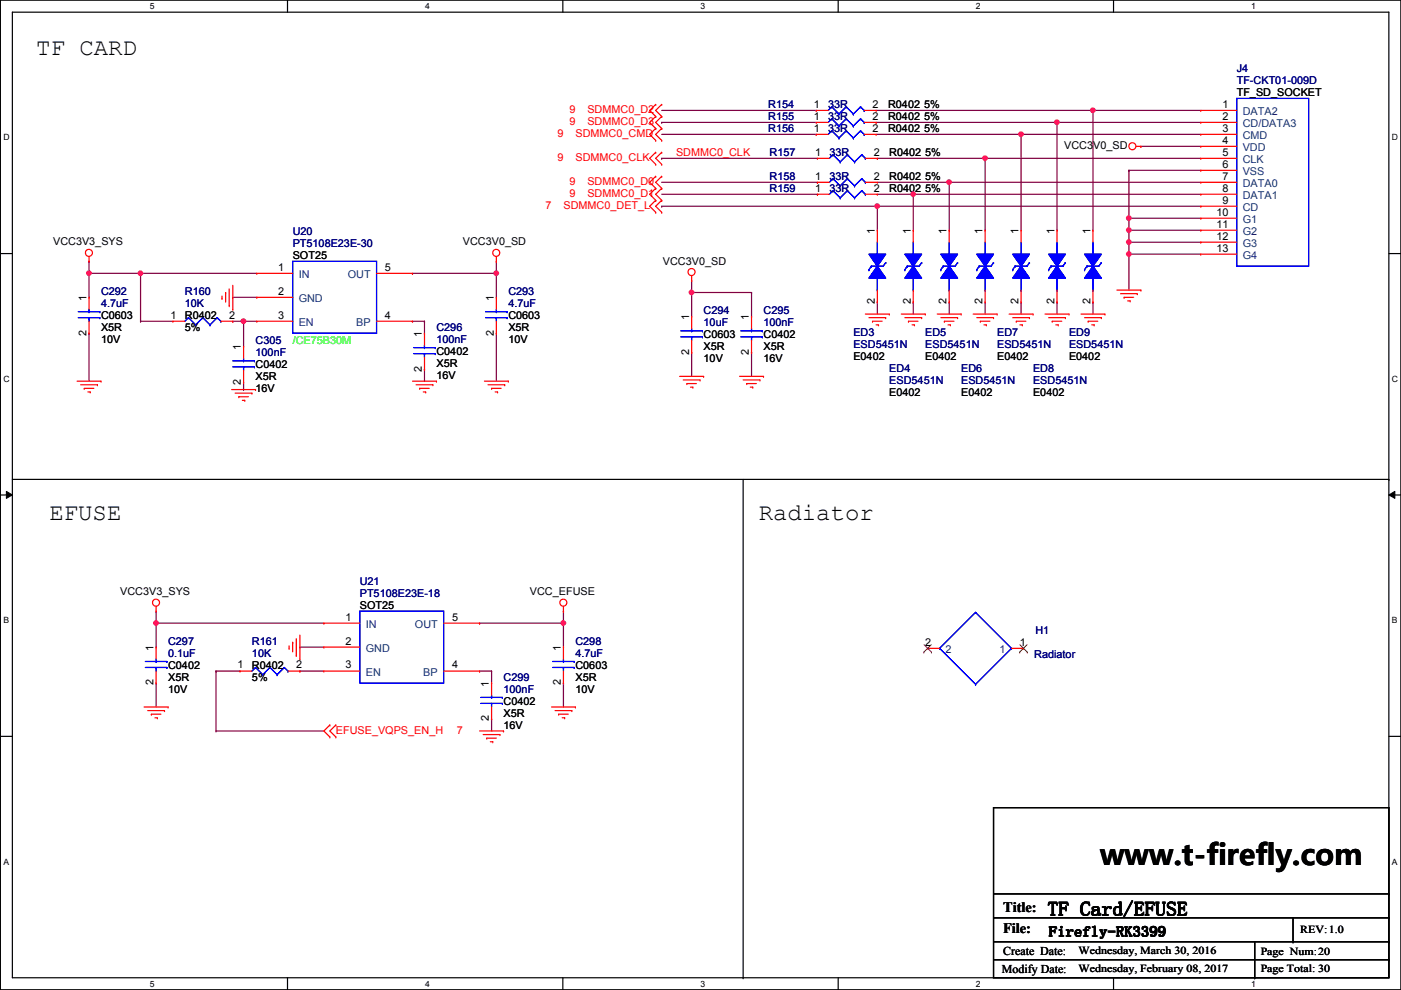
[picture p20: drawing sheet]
<svg xmlns="http://www.w3.org/2000/svg" width="297mm" height="210mm" viewBox="0 0 297 210" stroke-linecap="round" stroke-linejoin="round" font-family="sans-serif">
<defs><g id="words">
<text font-size="6.1" x="233.3" y="183.3">www.t-firefly.com</text>
<g font-size="5.1">
<text x="7.7" y="11.7">TF CARD</text>
<text x="10.5" y="110.3">EFUSE</text>
<text x="160.9" y="110.3">Radiator</text>
</g>
<text font-size="4.1" x="222.2" y="194.1">TF Card/EFUSE</text>
<g font-size="3">
<text x="212.7" y="193.3">Title:</text>
<text x="212.7" y="197.9">File:</text>
<text x="222.4" y="198.5">Firefly-RK3399</text>
</g>
<g font-size="2.5">
<text x="212.7" y="202.5">Create Date:</text>
<text x="212.4" y="206.3">Modify Date:</text>
</g>
<g font-size="2.3" fill="#000080">
<text x="262.2" y="15.3">J4</text>
<text x="262.2" y="17.9">TF-CKT01-009D</text>
<text x="162.9" y="22.9">R154</text>
<text x="175.6" y="22.9">33R</text>
<text x="162.9" y="28">R156</text>
<text x="162.9" y="25.5">R155</text>
<text x="175.6" y="28">33R</text>
<text x="175.6" y="25.5">33R</text>
<text x="163.1" y="33.1">R157</text>
<text x="175.8" y="33.1">33R</text>
<text x="163.1" y="38.2">R158</text>
<text x="163.1" y="40.7">R159</text>
<text x="175.8" y="38.2">33R</text>
<text x="175.8" y="40.7">33R</text>
<text x="62.1" y="49.9">U20</text>
<text x="62.1" y="52.4">PT5108E23E-30</text>
<text x="21.4" y="62.6">C292</text>
<text x="21.4" y="65.1">4.7uF</text>
<text x="39.2" y="62.6">R160</text>
<text x="39.2" y="65.1">10K</text>
<text x="107.8" y="62.6">C293</text>
<text x="107.8" y="65.1">4.7uF</text>
<text x="92.5" y="70.2">C296</text>
<text x="149.2" y="66.6">C294</text>
<text x="149.2" y="69.2">10uF</text>
<text x="161.9" y="66.6">C295</text>
<text x="161.9" y="69.2">100nF</text>
<text x="180.9" y="71.2">ED3</text>
<text x="196.2" y="71.2">ED5</text>
<text x="211.4" y="71.2">ED7</text>
<text x="226.6" y="71.2">ED9</text>
<text x="54.2" y="73">C305</text>
<text x="54.2" y="75.5">100nF</text>
<text x="92.5" y="72.7">100nF</text>
<text x="180.9" y="73.7">ESD5451N</text>
<text x="196.2" y="73.7">ESD5451N</text>
<text x="211.4" y="73.7">ESD5451N</text>
<text x="226.6" y="73.7">ESD5451N</text>
<text x="188.5" y="78.8">ED4</text>
<text x="188.5" y="81.4">ESD5451N</text>
<text x="203.8" y="78.8">ED6</text>
<text x="203.8" y="81.4">ESD5451N</text>
<text x="219" y="78.8">ED8</text>
<text x="219" y="81.4">ESD5451N</text>
<text x="76.3" y="124">U21</text>
<text x="76.3" y="126.6">PT5108E23E-18</text>
<text x="35.6" y="136.7">C297</text>
<text x="53.4" y="136.7">R161</text>
<text x="122" y="136.7">C298</text>
<text x="219.5" y="134.5">H1</text>
<text x="35.6" y="139.3">0.1uF</text>
<text x="53.4" y="139.3">10K</text>
<text x="122" y="139.3">4.7uF</text>
<text x="219.3" y="139.5">Radiator</text>
<text x="106.8" y="144.4">C299</text>
<text x="106.8" y="146.9">100nF</text>
</g>
<g font-size="2.3" fill="#f00">
<text x="120.7" y="24">9</text>
<text x="124.5" y="24">SDMMC0_D2</text>
<text x="118.2" y="29">9</text>
<text x="120.7" y="26.5">9</text>
<text x="122" y="29">SDMMC0_CMD</text>
<text x="124.5" y="26.5">SDMMC0_D3</text>
<text x="118.2" y="34.1">9</text>
<text x="122" y="34.1">SDMMC0_CLK</text>
<text x="143.3" y="33.1">SDMMC0_CLK</text>
<text x="120.7" y="39.2">9</text>
<text x="120.7" y="41.7">9</text>
<text x="124.5" y="39.2">SDMMC0_D0</text>
<text x="124.5" y="41.7">SDMMC0_D1</text>
<text x="115.7" y="44.3">7</text>
<text x="119.5" y="44.3">SDMMC0_DET_L</text>
<text x="71.2" y="155.5">EFUSE_VQPS_EN_H</text>
<text x="96.9" y="155.5">7</text>
</g>
<g font-size="2.3">
<text x="172.5" y="22.9">1</text>
<text x="185" y="22.9">2</text>
<text x="188.3" y="22.9">R0402 5%</text>
<text x="259.2" y="22.9">1</text>
<text x="262.2" y="20.4">TF_SD_SOCKET</text>
<text x="172.5" y="27.9">1</text>
<text x="172.5" y="25.4">1</text>
<text x="185" y="27.9">2</text>
<text x="185" y="25.4">2</text>
<text x="188.3" y="28">R0402 5%</text>
<text x="188.3" y="25.5">R0402 5%</text>
<text x="259.2" y="25.4">2</text>
<text x="259.2" y="27.9">3</text>
<text x="172.8" y="33">1</text>
<text x="185.2" y="33">2</text>
<text x="188.5" y="33.1">R0402 5%</text>
<text x="225.6" y="31.6">VCC3V0_SD</text>
<text x="259.2" y="30.5">4</text>
<text x="259.2" y="33">5</text>
<text x="259.2" y="35.6">6</text>
<text x="172.8" y="38.1">1</text>
<text x="172.8" y="40.6">1</text>
<text x="185.2" y="38.1">2</text>
<text x="185.2" y="40.6">2</text>
<text x="188.5" y="38.2">R0402 5%</text>
<text x="188.5" y="40.7">R0402 5%</text>
<text x="259.2" y="38.1">7</text>
<text x="259.2" y="40.6">8</text>
<text x="257.9" y="45.7">10</text>
<text x="259.2" y="43.2">9</text>
<text x="11.3" y="51.9">VCC3V3_SYS</text>
<text x="98.1" y="51.9">VCC3V0_SD</text>
<text x="185.5" y="49.6" transform="rotate(-90 185.5 49.6)">1</text>
<text x="193.1" y="49.6" transform="rotate(-90 193.1 49.6)">1</text>
<text x="200.7" y="49.6" transform="rotate(-90 200.7 49.6)">1</text>
<text x="208.3" y="49.6" transform="rotate(-90 208.3 49.6)">1</text>
<text x="215.9" y="49.6" transform="rotate(-90 215.9 49.6)">1</text>
<text x="223.6" y="49.6" transform="rotate(-90 223.6 49.6)">1</text>
<text x="231.2" y="49.6" transform="rotate(-90 231.2 49.6)">1</text>
<text x="257.9" y="48.3">11</text>
<text x="257.9" y="50.8">12</text>
<text x="257.9" y="53.3">13</text>
<text x="59" y="57.4">1</text>
<text x="62.1" y="54.9">SOT25</text>
<text x="81.6" y="57.4">5</text>
<text x="140.5" y="56.2">VCC3V0_SD</text>
<text x="18.3" y="63.8" transform="rotate(-90 18.3 63.8)">1</text>
<text x="59" y="62.5">2</text>
<text x="104.7" y="63.8" transform="rotate(-90 104.7 63.8)">1</text>
<text x="185.5" y="64.6" transform="rotate(-90 185.5 64.6)">2</text>
<text x="193.1" y="64.6" transform="rotate(-90 193.1 64.6)">2</text>
<text x="200.7" y="64.6" transform="rotate(-90 200.7 64.6)">2</text>
<text x="208.3" y="64.6" transform="rotate(-90 208.3 64.6)">2</text>
<text x="215.9" y="64.6" transform="rotate(-90 215.9 64.6)">2</text>
<text x="223.6" y="64.6" transform="rotate(-90 223.6 64.6)">2</text>
<text x="231.2" y="64.6" transform="rotate(-90 231.2 64.6)">2</text>
<text x="18.3" y="71.2" transform="rotate(-90 18.3 71.2)">2</text>
<text x="21.4" y="67.6">C0603</text>
<text x="21.4" y="70.2">X5R</text>
<text x="36.1" y="67.6">1</text>
<text x="39.2" y="67.6">R0402</text>
<text x="39.2" y="70.2">5%</text>
<text x="48.6" y="67.6">2</text>
<text x="59" y="67.6">3</text>
<text x="81.6" y="67.6">4</text>
<text x="89.4" y="71.4" transform="rotate(-90 89.4 71.4)">1</text>
<text x="104.7" y="71.2" transform="rotate(-90 104.7 71.2)">2</text>
<text x="107.8" y="67.6">C0603</text>
<text x="107.8" y="70.2">X5R</text>
<text x="146.1" y="67.9" transform="rotate(-90 146.1 67.9)">1</text>
<text x="149.2" y="71.7">C0603</text>
<text x="158.8" y="67.9" transform="rotate(-90 158.8 67.9)">1</text>
<text x="161.9" y="71.7">C0402</text>
<text x="21.4" y="72.7">10V</text>
<text x="51.1" y="74.2" transform="rotate(-90 51.1 74.2)">1</text>
<text x="92.5" y="75.3">C0402</text>
<text x="92.5" y="77.8">X5R</text>
<text x="107.8" y="72.7">10V</text>
<text x="146.1" y="75.2" transform="rotate(-90 146.1 75.2)">2</text>
<text x="149.2" y="74.3">X5R</text>
<text x="149.2" y="76.8">10V</text>
<text x="158.8" y="75.2" transform="rotate(-90 158.8 75.2)">2</text>
<text x="161.9" y="74.3">X5R</text>
<text x="161.9" y="76.8">16V</text>
<text x="180.9" y="76.3">E0402</text>
<text x="196.2" y="76.3">E0402</text>
<text x="211.4" y="76.3">E0402</text>
<text x="226.6" y="76.3">E0402</text>
<text x="51.1" y="81.6" transform="rotate(-90 51.1 81.6)">2</text>
<text x="54.2" y="78.1">C0402</text>
<text x="54.2" y="80.6">X5R</text>
<text x="54.2" y="83.1">16V</text>
<text x="89.4" y="78.8" transform="rotate(-90 89.4 78.8)">2</text>
<text x="92.5" y="80.3">16V</text>
<text x="188.5" y="83.9">E0402</text>
<text x="203.8" y="83.9">E0402</text>
<text x="219" y="83.9">E0402</text>
<text x="25.5" y="126.1">VCC3V3_SYS</text>
<text x="73.2" y="131.6">1</text>
<text x="76.3" y="129.1">SOT25</text>
<text x="95.8" y="131.6">5</text>
<text x="112.3" y="126.1">VCC_EFUSE</text>
<text x="32.6" y="138" transform="rotate(-90 32.6 138)">1</text>
<text x="73.2" y="136.7">2</text>
<text x="118.9" y="138" transform="rotate(-90 118.9 138)">1</text>
<text x="196.2" y="136.9">2</text>
<text x="216.2" y="136.9">1</text>
<text x="35.6" y="141.8">C0402</text>
<text x="50.4" y="141.7">1</text>
<text x="53.4" y="141.8">R0402</text>
<text x="62.8" y="141.7">2</text>
<text x="73.2" y="141.7">3</text>
<text x="95.8" y="141.7">4</text>
<text x="122" y="141.8">C0603</text>
<text x="32.6" y="145.3" transform="rotate(-90 32.6 145.3)">2</text>
<text x="35.6" y="144.4">X5R</text>
<text x="35.6" y="146.9">10V</text>
<text x="53.4" y="144.4">5%</text>
<text x="103.7" y="145.6" transform="rotate(-90 103.7 145.6)">1</text>
<text x="106.8" y="149.4">C0402</text>
<text x="118.9" y="145.3" transform="rotate(-90 118.9 145.3)">2</text>
<text x="122" y="144.4">X5R</text>
<text x="122" y="146.9">10V</text>
<text x="103.7" y="153" transform="rotate(-90 103.7 153)">2</text>
<text x="106.8" y="152">X5R</text>
<text x="106.8" y="154.5">16V</text>
<text x="275.7" y="197.9">REV:1.0</text>
<text x="228.7" y="202.2">Wednesday, March 30, 2016</text>
<text x="267.3" y="202.5">Page Num:20</text>
<text x="228.7" y="206">Wednesday, February 08, 2017</text>
<text x="267.3" y="206">Page Total: 30</text>
</g>
<g font-size="2.3" fill="#004080">
<text x="263.5" y="27">CD/DATA3</text>
<text x="263.5" y="29.5">CMD</text>
<text x="263.5" y="24.5">DATA2</text>
<text x="263.5" y="32.1">VDD</text>
<text x="263.5" y="34.6">CLK</text>
<text x="263.5" y="37.2">VSS</text>
<text x="263.5" y="39.7">DATA0</text>
<text x="263.5" y="42.2">DATA1</text>
<text x="263.5" y="44.8">CD</text>
<text x="263.5" y="47.3">G1</text>
<text x="263.5" y="49.9">G2</text>
<text x="263.5" y="52.4">G3</text>
<text x="63.3" y="59">IN</text>
<text x="73.7" y="59">OUT</text>
<text x="263.5" y="54.9">G4</text>
<text x="63.3" y="64.1">GND</text>
<text x="63.3" y="69.2">EN</text>
<text x="75.5" y="69.2">BP</text>
<text x="77.6" y="133.2">IN</text>
<text x="88" y="133.2">OUT</text>
<text x="77.6" y="138.3">GND</text>
<text x="77.6" y="143.3">EN</text>
<text x="89.7" y="143.3">BP</text>
<text x="200.5" y="138.5">2</text>
<text x="211.9" y="138.5">1</text>
</g>
<text font-size="2.3" fill="#0f0" x="62.1" y="73">/CE75B30M</text>
<g font-size="1.8">
<text x="31.8" y="1.9">5</text>
<text x="90.1" y="1.9">4</text>
<text x="148.5" y="1.9">3</text>
<text x="206.9" y="1.9">2</text>
<text x="265.3" y="1.9">1</text>
<text x=".7" y="29.8">D</text>
<text x="295.1" y="29.8">D</text>
<text x=".7" y="80.9">C</text>
<text x="295.1" y="80.9">C</text>
<text x=".7" y="132.1">B</text>
<text x="295.1" y="132.1">B</text>
<text x=".7" y="183.3">A</text>
<text x="295.1" y="183.3">A</text>
<text x="31.8" y="209.2">5</text>
<text x="90.1" y="209.2">4</text>
<text x="148.5" y="209.2">3</text>
<text x="206.9" y="209.2">2</text>
<text x="265.3" y="209.2">1</text>
</g>
</g></defs>
<path d="M.1 0h296.9v209.8h-296.9zM2.6 2.6h291.9v204.7h-291.9z" fill="none" stroke="#000" stroke-width=".25"/>
<g fill="#fff">
<path d="M31.8 .3h1v2h-1z"/>
<path d="M31.8 207.6h1v1.9h-1z"/>
</g>
<path d="M61 0v2.6M61 207.3v2.5" fill="none" stroke="#000" stroke-width=".25"/>
<g fill="#fff">
<path d="M90.1 .3h1v2h-1z"/>
<path d="M90.1 207.6h1v1.9h-1z"/>
</g>
<path d="M119.3 0v2.6M119.3 207.3v2.5" fill="none" stroke="#000" stroke-width=".25"/>
<g fill="#fff">
<path d="M148.5 .3h1v2h-1z"/>
<path d="M148.5 207.6h1v1.9h-1z"/>
</g>
<path d="M177.7 0v2.6M177.7 207.3v2.5" fill="none" stroke="#000" stroke-width=".25"/>
<g fill="#fff">
<path d="M206.9 .3h1v2h-1z"/>
<path d="M206.9 207.6h1v1.9h-1z"/>
</g>
<path d="M236.1 0v2.6M236.1 207.3v2.5" fill="none" stroke="#000" stroke-width=".25"/>
<g fill="#fff">
<path d="M265.3 .3h.9v2h-.9z"/>
<path d="M265.3 207.6h.9v1.9h-.9z"/>
<path d="M.7 28.2h1.3v1.9h-1.3z"/>
<path d="M295.1 28.2h1.3v1.9h-1.3z"/>
<path d="M.7 79.3h1.3v2h-1.3z"/>
<path d="M295.1 79.3h1.3v2h-1.3z"/>
</g>
<path d="M.1 53.8h2.5M294.5 53.8h2.5" fill="none" stroke="#000" stroke-width=".25"/>
<g fill="#fff">
<path d="M.7 130.5h1.2v2h-1.2z"/>
<path d="M295.1 130.5h1.2v2h-1.2z"/>
</g>
<path d="M.1 104.9h2.5M294.5 104.9h2.5" fill="none" stroke="#000" stroke-width=".25"/>
<path d="M1.4 104.2l1.2 .7-1.2 .8zM294.5 104.9l1.2-.7v1.5z" fill="#000"/>
<path d="M1.4 104.2l1.2 .7-1.2 .8zM294.5 104.9l1.2-.7v1.5z" fill="none" stroke="#000" stroke-width=".21"/>
<g fill="#fff">
<path d="M.7 181.7h1.2v2h-1.2z"/>
<path d="M295.1 181.7h1.2v2h-1.2z"/>
</g>
<path d="M2.6 101.6h291.9M157.6 101.6v105.7M294.5 101.6h.1M.1 156.1h2.5M294.5 156.1h2.5M157.6 207.3h.1" fill="none" stroke="#000" stroke-width=".25"/>
<path d="M216.5 28.5h.1M216.5 28.5v20.3M216.5 28.5h38.1" fill="none" stroke="#800040" stroke-width=".25"/>
<circle cx="216.5" cy="28.5" r=".49" fill="#f0f"/>
<circle cx="216.5" cy="28.5" r=".49" fill="none" stroke="#f0f" stroke-width=".25"/>
<path d="M146.6 59.5h.1M146.6 59.5v7.6M146.6 62h.1M146.6 74.7h.1M146.6 74.7v5.1M159.3 74.7h.1M159.3 74.7v5.1" fill="none" stroke="#800040" stroke-width=".25"/>
<circle cx="146.6" cy="62" r=".49" fill="#f0f"/>
<circle cx="146.6" cy="62" r=".49" fill="none" stroke="#f0f" stroke-width=".25"/>
<path d="M239.3 53.9h.1M239.3 53.9v7.6M239.3 53.9h15.3M146.6 62h.1M146.6 62h12.7M159.3 62h.1M159.3 62v5.1" fill="none" stroke="#800040" stroke-width=".25"/>
<circle cx="239.3" cy="53.9" r=".49" fill="#f0f"/>
<circle cx="239.3" cy="53.9" r=".49" fill="none" stroke="#f0f" stroke-width=".25"/>
<path d="M239.3 48.8h.1M239.3 51.4h.1M239.3 48.8h15.3M239.3 51.4v2.5M239.3 51.4h15.3" fill="none" stroke="#800040" stroke-width=".25"/>
<circle cx="239.3" cy="51.3" r=".49" fill="#f0f"/>
<circle cx="239.3" cy="51.3" r=".49" fill="none" stroke="#f0f" stroke-width=".25"/>
<path d="M201.2 38.7h.1M201.2 38.7h53.4M231.7 23.4h.1M231.7 23.4h22.9M186 43.7h.1M186 43.7h68.6M239.3 46.3h.1M239.3 46.3h15.3" fill="none" stroke="#800040" stroke-width=".25"/>
<circle cx="201.2" cy="38.6" r=".49" fill="#f0f"/>
<circle cx="201.2" cy="38.6" r=".49" fill="none" stroke="#f0f" stroke-width=".25"/>
<path d="M239.3 36.1h.1M239.3 36.1h15.3M239.3 46.3h.1M239.3 46.3v2.5" fill="none" stroke="#800040" stroke-width=".25"/>
<circle cx="239.3" cy="48.8" r=".49" fill="#f0f"/>
<circle cx="239.3" cy="48.8" r=".49" fill="none" stroke="#f0f" stroke-width=".25"/>
<circle cx="239.3" cy="46.2" r=".49" fill="#f0f"/>
<circle cx="239.3" cy="46.2" r=".49" fill="none" stroke="#f0f" stroke-width=".25"/>
<path d="M193.6 41.2h.1M193.6 41.2h61" fill="none" stroke="#800040" stroke-width=".25"/>
<circle cx="193.6" cy="41.2" r=".49" fill="#f0f"/>
<circle cx="193.6" cy="41.2" r=".49" fill="none" stroke="#f0f" stroke-width=".25"/>
<path d="M224.1 26h.1M224.1 26h30.5M241.9 31h.1M241.9 31h12.7" fill="none" stroke="#800040" stroke-width=".25"/>
<circle cx="224.1" cy="25.9" r=".49" fill="#f0f"/>
<circle cx="224.1" cy="25.9" r=".49" fill="none" stroke="#f0f" stroke-width=".25"/>
<path d="M208.9 33.6h.1M208.9 33.6h45.7M239.3 36.1h.1M239.3 36.1v10.2M239.3 48.8h.1M239.3 48.8v2.6" fill="none" stroke="#800040" stroke-width=".25"/>
<circle cx="208.8" cy="33.5" r=".49" fill="#f0f"/>
<circle cx="208.8" cy="33.5" r=".49" fill="none" stroke="#f0f" stroke-width=".25"/>
<g fill="none" stroke="#800040" stroke-width=".25">
<path d="M186 33.6h.1M186 33.6h22.9M201.2 38.7h.1M201.2 38.7v10.1M208.9 33.6h.1M208.9 33.6v15.2M224.1 26h.1M224.1 26v22.8M231.7 23.4h.1M231.7 23.4v25.4M140.3 43.7h.1M140.3 43.7h45.7"/>
<path d="M186 43.7h.1M186 43.7v5.1M186 64.1h.1M186 64.1v2.5M193.6 64.1h.1M193.6 64.1v2.5M201.2 64.1h.1M201.2 64.1v2.5M208.9 64.1h.1M208.9 64.1v2.5M216.5 64.1h.1M216.5 64.1v2.5"/>
<path d="M224.1 64.1h.1M224.1 64.1v2.5M231.7 64.1h.1M231.7 64.1v2.5"/>
</g>
<circle cx="186" cy="43.7" r=".49" fill="#f0f"/>
<circle cx="186" cy="43.7" r=".49" fill="none" stroke="#f0f" stroke-width=".25"/>
<g fill="none" stroke="#800040" stroke-width=".25">
<path d="M140.3 33.6h.1M140.3 33.6h33M193.6 41.2h.1M193.6 41.2v7.6M33.1 132.1h.1M33.1 132.1v5.1M33.1 132.1h35.6M45.8 155h.1M45.8 142.3h.1M45.8 155h22.9M45.8 142.3h5.1M45.8 142.3v12.7"/>
<path d="M63.6 142.3h.1M63.6 142.3h5.1"/>
</g>
<circle cx="33.1" cy="132.1" r=".49" fill="#f0f"/>
<circle cx="33.1" cy="132.1" r=".49" fill="none" stroke="#f0f" stroke-width=".25"/>
<g fill="none" stroke="#800040" stroke-width=".25">
<path d="M63.6 137.2h.1M63.6 137.2h5.1M119.5 132.1h.1M119.5 129.6h.1M119.5 129.6v7.6M33.1 144.8h.1M33.1 144.8v5.1M101.7 142.3h.1M101.7 142.3h2.5M104.2 152.4h.1M104.2 152.4v2.6M119.5 144.8h.1"/>
<path d="M119.5 144.8v5.1"/>
</g>
<circle cx="119.4" cy="132.1" r=".49" fill="#f0f"/>
<circle cx="119.4" cy="132.1" r=".49" fill="none" stroke="#f0f" stroke-width=".25"/>
<path d="M18.9 58h.1M18.9 58v5M29.8 68.1h.1M29.8 68.1h6.9M51.6 68.1h.1M51.6 68.1h2.8M33.1 129.6h.1M33.1 129.6v2.5M101.7 132.1h.1M101.7 132.1h17.8M104.2 142.3h.1M104.2 142.3v2.5" fill="none" stroke="#800040" stroke-width=".25"/>
<circle cx="18.9" cy="57.9" r=".49" fill="#f0f"/>
<circle cx="18.9" cy="57.9" r=".49" fill="none" stroke="#f0f" stroke-width=".25"/>
<path d="M29.8 58h.1M29.8 58h24.6" fill="none" stroke="#800040" stroke-width=".25"/>
<circle cx="29.8" cy="57.9" r=".49" fill="#f0f"/>
<circle cx="29.8" cy="57.9" r=".49" fill="none" stroke="#f0f" stroke-width=".25"/>
<path d="M105.2 58h.1M105.2 58v5M49.4 63h.1M49.4 63h5M105.2 70.7h.1M105.2 70.7v10.1" fill="none" stroke="#800040" stroke-width=".25"/>
<circle cx="105.2" cy="57.9" r=".49" fill="#f0f"/>
<circle cx="105.2" cy="57.9" r=".49" fill="none" stroke="#f0f" stroke-width=".25"/>
<g fill="none" stroke="#800040" stroke-width=".25">
<path d="M140.3 26h.1M140.3 28.5h32.8M140.3 26h32.8M140.3 23.4h32.8M140.3 38.7h33M173.1 28.5h.1M173.1 23.4h.1M173.3 38.7h.1M185.8 23.4h45.9M231.7 23.4h.1M18.9 55.4h.1M18.9 55.4v2.6"/>
<path d="M87.5 58h.1M105.2 55.4h.1M105.2 55.4v2.6h-17.7M140.3 41.2h33M173.3 41.2h.1M18.9 70.7h.1M18.9 70.7v10.1M87.5 68.1h.1M87.5 68.1h2.5M90 68.1h.1M90 78.3h.1M90 68.1v2.6"/>
<path d="M90 78.3v2.5"/>
</g>
<circle cx="231.7" cy="23.4" r=".49" fill="#f0f"/>
<circle cx="231.7" cy="23.4" r=".49" fill="none" stroke="#f0f" stroke-width=".25"/>
<g fill="none" stroke="#800040" stroke-width=".25">
<path d="M185.8 26h.1M185.8 26h38.3M185.8 28.5h30.7M186 38.7h15.2M201.2 38.7h.1M216.5 28.5h.1M18.9 58h.1M18.9 58h10.9M29.8 58h.1M29.8 58v10.1M186 41.2h7.6M193.6 41.2h.1"/>
<path d="M51.6 68.1h.1M51.6 68.1v5.3"/>
</g>
<circle cx="51.6" cy="68.1" r=".49" fill="#f0f"/>
<circle cx="51.6" cy="68.1" r=".49" fill="none" stroke="#f0f" stroke-width=".25"/>
<path d="M49.4 68.1h.1M49.4 68.1h2.2M51.6 82.6h.1M51.6 81.1v1.5" fill="none" stroke="#800040" stroke-width=".25"/>
<g fill="none" stroke="#f00" stroke-width=".25">
<path d="M139 22.1h.1M139 24.7h.1M139 27.2h.1M139 29.8h.1M139 32.3h.1M139 34.8h.1M139 37.4h.1M139 39.9h.1M139 22.1l-1.3 1.3 1.3 1.3M139 24.7l-1.3 1.3 1.3 1.2M139 27.2l-1.3 1.3 1.3 1.3M139 32.3l-1.3 1.3 1.3 1.2"/>
<path d="M139 37.4l-1.3 1.3 1.3 1.2M139 39.9l-1.3 1.3 1.3 1.3M140.3 22.1h.1M140.3 24.7h.1M140.3 27.2h.1M140.3 29.8h.1M140.3 32.3h.1M140.3 34.8h.1M140.3 37.4h.1M140.3 39.9h.1M140.3 22.1l-1.3 1.3 1.3 1.3M140.3 24.7l-1.3 1.3 1.3 1.2"/>
<path d="M140.3 27.2l-1.3 1.3 1.3 1.3M140.3 32.3l-1.3 1.3 1.3 1.2M140.3 37.4l-1.3 1.3 1.3 1.2M140.3 39.9l-1.3 1.3 1.3 1.3M240.9 31h1M241.9 31h.1M18.9 55.4h.1M18.9 54.4v1M105.2 55.4h.1M105.2 54.4v1M139 42.5h.1M139 45h.1"/>
<path d="M139 42.5l-1.3 1.2 1.3 1.3M140.3 42.5h.1M140.3 45h.1M140.3 42.5l-1.3 1.2 1.3 1.3M146.6 59.5h.1M146.6 58.5v1M47.1 63.3h.1M47.1 62.8v.5M47.8 62h.1M47.8 62v2.1M48.6 64.8h.1M48.6 61.3v3.5"/>
<path d="M49.4 65.6h.1M49.4 60.5v5.1M144.1 79.8h5.1M149.2 79.8h.1M156.8 79.8h5.1M161.9 79.8h.1M183.5 66.6h5M184.2 67.4h3.6M185 68.1h.1M185 68.1h2M185.8 68.9h.5M186.3 68.9h.1"/>
<path d="M187.8 67.4h.1M188.5 66.6h.1M191.1 66.6h5.1M191.9 67.4h3.5M192.6 68.1h.1M192.6 68.1h2M193.4 68.9h.5M193.9 68.9h.1M195.4 67.4h.1M196.2 66.6h.1M198.7 66.6h5.1M199.5 67.4h3.5"/>
<path d="M200.2 68.1h.1M200.2 68.1h2.1M201 68.9h.5M201.5 68.9h.1M203 67.4h.1M203.8 66.6h.1M206.3 66.6h5.1M207.1 67.4h3.5M207.9 68.1h.1M207.9 68.1h2M208.6 68.9h.5M209.1 68.9h.1"/>
<path d="M210.6 67.4h.1M211.4 66.6h.1M213.9 66.6h5.1M214.7 67.4h3.6M215.5 68.1h.1M215.5 68.1h2M216.2 68.9h.5M216.7 68.9h.1M218.3 67.4h.1M219 66.6h.1M221.6 66.6h5M222.3 67.4h3.6"/>
<path d="M223.1 68.1h.1M223.1 68.1h2M223.9 68.9h.5M224.4 68.9h.1M225.9 67.4h.1M226.6 66.6h.1M229.2 66.6h5.1M230 67.4h3.5M230.7 68.1h.1M230.7 68.1h2M231.5 68.9h.5M232 68.9h.1"/>
<path d="M233.5 67.4h.1M234.3 66.6h.1M236.8 61.5h5.1M237.6 62.3h3.5M238.3 63h.1M238.3 63h2.1M239.1 63.8h.5M239.6 63.8h.1M241.1 62.3h.1M241.9 61.5h.1M16.3 80.8h5.1M17.1 81.6h3.6"/>
<path d="M17.9 82.3h.1M17.9 82.3h2M18.6 83.1h.5M19.1 83.1h.1M20.7 81.6h.1M21.4 80.8h.1M49.1 82.6h5.1M49.9 83.4h3.5M50.6 84.1h.1M50.6 84.1h2.1M51.4 84.9h.5M51.9 84.9h.1"/>
<path d="M53.4 83.4h.1M54.2 82.6h.1M87.5 80.8h5M88.2 81.6h3.6M89 82.3h.1M89 82.3h2M89.7 83.1h.6M90.3 83.1h.1M91.8 81.6h.1M92.5 80.8h.1M102.7 80.8h5.1M103.5 81.6h3.5"/>
<path d="M104.2 82.3h.1M104.2 82.3h2.1M105 83.1h.5M105.5 83.1h.1M107 81.6h.1M107.8 80.8h.1M144.9 80.6h3.5M145.6 81.3h.1M145.6 81.3h2.1M146.4 82.1h.5M146.9 82.1h.1M148.4 80.6h.1"/>
<path d="M157.6 80.6h3.5M158.3 81.3h.1M158.3 81.3h2.1M159.1 82.1h.5M159.6 82.1h.1M161.1 80.6h.1M33.1 129.6h.1M33.1 128.6v1M61.3 137.5h.1M61.3 136.9v.6M62.1 136.2h.1M62.1 136.2v2"/>
<path d="M62.8 139h.1M62.8 135.4v3.6M63.6 139.7h.1M63.6 134.7v5M119.5 129.6h.1M119.5 128.6v1M30.6 149.9h5M31.3 150.7h3.6M32.1 151.4h.1M32.1 151.4h2M32.8 152.2h.6M33.4 152.2h.1"/>
<path d="M34.9 150.7h.1M35.6 149.9h.1M69.9 153.7h.1M69.9 156.3h.1M69.9 153.7l-1.2 1.3 1.2 1.3M71.2 156.3h.1M71.2 153.7h.1M71.2 153.7l-1.3 1.3 1.3 1.3M101.7 155h5.1M102.4 155.7h3.6M103.2 156.5h.1M103.2 156.5h2"/>
<path d="M104 157.3h.5M104.5 157.3h.1M106 155.7h.1M106.8 155h.1M116.9 149.9h5.1M117.7 150.7h3.5M118.4 151.4h.1M118.4 151.4h2.1M119.2 152.2h.5M119.7 152.2h.1M121.2 150.7h.1M122 149.9h.1"/>
<circle cx="240.1" cy="31" r=".75"/>
<circle cx="18.8" cy="53.6" r=".75"/>
<circle cx="105.2" cy="53.6" r=".75"/>
<circle cx="146.6" cy="57.7" r=".75"/>
<circle cx="33.1" cy="127.8" r=".75"/>
<circle cx="119.4" cy="127.8" r=".75"/>
</g>
<g fill="none" stroke="#000" stroke-width=".25">
<path d="M210.6 171.2h83.9v36.1h-83.9zM210.6 189.5h83.9M210.6 194.6h83.9M210.6 199.7h83.9M266 199.7v7.6M274.1 199.7h.1M274.1 194.6v5.1M294.5 189.5h.1M294.5 194.6h.1M294.5 199.7h.1M210.6 203.5h83.9M266 207.3h.1"/>
<path d="M294.5 203.5h.1"/>
</g>
<path d="M200 56.4h.1M200 56.4h2.5M201.2 53.9h.1M201.2 51.4v2.5M201.2 59v2.5M201.2 61.5h.1" fill="none" stroke="#00f" stroke-width=".25"/>
<path d="M199.5 53.9h3.5l-1.8 2.5z" fill-rule="evenodd" fill="#00f"/>
<path d="M199.5 53.9h3.5l-1.8 2.5zM199.5 57.2h.1M200 56.4l-.5 .8M203 55.7h.1M203 55.7l-.5 .7" fill="none" stroke="#00f" stroke-width=".25"/>
<path d="M201.2 56.4l1.8 2.6h-3.5z" fill-rule="evenodd" fill="#00f"/>
<path d="M200 56.4h.1M200 56.4h2.5M201.2 56.4l1.8 2.6h-3.5zM201.2 53.9h.1M201.2 51.4v2.5M201.2 59v2.5M201.2 61.5h.1" fill="none" stroke="#00f" stroke-width=".25"/>
<path d="M199.5 53.9h3.5l-1.8 2.5z" fill-rule="evenodd" fill="#00f"/>
<path d="M199.5 53.9h3.5l-1.8 2.5zM199.5 57.2h.1M200 56.4l-.5 .8M203 55.7h.1M203 55.7l-.5 .7" fill="none" stroke="#00f" stroke-width=".25"/>
<path d="M201.2 56.4l1.8 2.6h-3.5z" fill-rule="evenodd" fill="#00f"/>
<path d="M201.2 56.4l1.8 2.6h-3.5zM222.8 56.4h.1M222.8 56.4h2.6M224.1 53.9h.1M224.1 51.4v2.5M224.1 59v2.5M224.1 61.5h.1" fill="none" stroke="#00f" stroke-width=".25"/>
<path d="M201.2 48.8h.1M201.2 48.8v2.6M201.2 64.1h.1M201.2 61.5v2.6" fill="none" stroke="#f00" stroke-width=".25"/>
<path d="M222.3 53.9h3.6l-1.8 2.5z" fill-rule="evenodd" fill="#00f"/>
<path d="M222.3 53.9h3.6l-1.8 2.5zM222.3 57.2h.1M222.8 56.4l-.5 .8M225.9 55.7h.1M225.9 55.7l-.5 .7" fill="none" stroke="#00f" stroke-width=".25"/>
<path d="M224.1 56.4l1.8 2.6h-3.6z" fill-rule="evenodd" fill="#00f"/>
<path d="M222.8 56.4h.1M222.8 56.4h2.6M224.1 56.4l1.8 2.6h-3.6zM224.1 53.9h.1M224.1 51.4v2.5M224.1 59v2.5M224.1 61.5h.1" fill="none" stroke="#00f" stroke-width=".25"/>
<path d="M222.3 53.9h3.6l-1.8 2.5z" fill-rule="evenodd" fill="#00f"/>
<path d="M222.3 53.9h3.6l-1.8 2.5zM222.3 57.2h.1M222.8 56.4l-.5 .8M225.9 55.7h.1M225.9 55.7l-.5 .7" fill="none" stroke="#00f" stroke-width=".25"/>
<path d="M224.1 56.4l1.8 2.6h-3.6z" fill-rule="evenodd" fill="#00f"/>
<g fill="none" stroke="#00f" stroke-width=".25">
<path d="M176.4 27.7h.1M176.4 27.7l-.8 .8M176.4 27.7l1.5 1.6M176.6 37.9h.1M176.6 37.9l-.8 .8M176.6 37.9l1.5 1.5M177.9 29.3h.1M178.1 39.4h.1M179.4 27.7h.1M179.4 27.7l-1.5 1.6M179.4 27.7l1.5 1.6M179.7 37.9h.1"/>
<path d="M179.7 37.9l-1.6 1.5M179.7 37.9l1.5 1.5M180.9 29.3h.1M181.2 39.4h.1M182.5 27.7h.1M182.5 27.7l-1.6 1.6M182.5 27.7l.7 .8M182.7 37.9h.1M182.7 37.9l-1.5 1.5M182.7 37.9l.8 .8M183.2 28.5h.1M183.5 38.7h.1"/>
<path d="M224.1 56.4l1.8 2.6h-3.6zM230.5 56.4h.1M230.5 56.4h2.5M231.7 53.9h.1M231.7 51.4v2.5M231.7 59v2.5M87.7 75h4.6M87.7 73.7h4.6M90 73.7h.1M90 75h.1M90 73.2v.5M90 75v.7"/>
<path d="M92.3 75h.1M92.3 73.7h.1M157.1 71.4h4.5M157.1 70.1h4.5M159.3 70.1h.1M159.3 71.4h.1M159.3 69.6v.5M159.3 71.4v.8M161.6 71.4h.1M161.6 70.1h.1M231.7 61.5h.1"/>
</g>
<g fill="none" stroke="#f00" stroke-width=".25">
<path d="M173.1 28.5h.1M173.1 28.5h2.5M173.3 38.7h.1M173.3 38.7h2.5M183.2 28.5h2.6M183.5 38.7h2.5M185.8 28.5h.1M186 38.7h.1M224.1 48.8h.1M224.1 48.8v2.6M90 70.7h.1M90 78.3h.1"/>
<path d="M90 70.7v2.5M90 75.7v2.6M159.3 67.1h.1M159.3 74.7h.1M159.3 67.1v2.5M159.3 72.2v2.5M224.1 64.1h.1M224.1 61.5v2.6"/>
</g>
<path d="M230 53.9h3.5l-1.8 2.5z" fill-rule="evenodd" fill="#00f"/>
<path d="M230 53.9h3.5l-1.8 2.5zM230 57.2h.1M230.5 56.4l-.5 .8M233.5 55.7h.1M233.5 55.7l-.5 .7" fill="none" stroke="#00f" stroke-width=".25"/>
<path d="M231.7 56.4l1.8 2.6h-3.5z" fill-rule="evenodd" fill="#00f"/>
<path d="M230.5 56.4h.1M230.5 56.4h2.5M231.7 56.4l1.8 2.6h-3.5zM231.7 53.9h.1M231.7 51.4v2.5M231.7 59v2.5M231.7 61.5h.1" fill="none" stroke="#00f" stroke-width=".25"/>
<path d="M230 53.9h3.5l-1.8 2.5z" fill-rule="evenodd" fill="#00f"/>
<path d="M230 53.9h3.5l-1.8 2.5zM230 57.2h.1M230.5 56.4l-.5 .8M233.5 55.7h.1M233.5 55.7l-.5 .7" fill="none" stroke="#00f" stroke-width=".25"/>
<path d="M231.7 56.4l1.8 2.6h-3.5z" fill-rule="evenodd" fill="#00f"/>
<g fill="none" stroke="#00f" stroke-width=".25">
<path d="M176.6 32.8h.1M176.6 32.8l-.8 .8M176.6 32.8l1.5 1.5M178.1 34.3h.1M179.7 32.8h.1M179.7 32.8l-1.6 1.5M179.7 32.8l1.5 1.5M181.2 34.3h.1M182.7 32.8h.1M182.7 32.8l-1.5 1.5M182.7 32.8l.8 .8M183.5 33.6h.1"/>
<path d="M176.6 40.4h.1M176.6 40.4l-.8 .8M176.6 40.4l1.5 1.6M178.1 42h.1M179.7 40.4h.1M179.7 40.4l-1.6 1.6M179.7 40.4l1.5 1.6M181.2 42h.1M182.7 40.4h.1M182.7 40.4l-1.5 1.6M182.7 40.4l.8 .8M183.5 41.2h.1"/>
<path d="M207.6 56.4h.1M207.6 56.4h2.5M208.9 53.9h.1M208.9 51.4v2.5M208.9 59v2.5M231.7 56.4l1.8 2.6h-3.5zM16.6 67.4h4.6M16.6 66.1h4.6M18.9 66.1h.1M18.9 67.4h.1M18.9 65.6v.5M18.9 67.4v.7"/>
<path d="M21.2 67.4h.1M21.2 66.1h.1M49.4 77.8h4.5M49.4 76.5h4.5M51.6 76.5h.1M51.6 77.8h.1M51.6 76v.5M51.6 77.8v.7M53.9 77.8h.1M53.9 76.5h.1M208.9 61.5h.1"/>
</g>
<g fill="none" stroke="#f00" stroke-width=".25">
<path d="M173.3 33.6h.1M173.3 33.6h2.5M183.5 33.6h2.5M186 33.6h.1M173.3 41.2h.1M173.3 41.2h2.5M183.5 41.2h2.5M186 41.2h.1M231.7 48.8h.1M231.7 48.8v2.6M18.9 63h.1M18.9 70.7h.1"/>
<path d="M18.9 63v2.6M18.9 68.1v2.6M51.6 73.4h.1M51.6 73.4v2.6M51.6 78.5v2.6M231.7 64.1h.1M231.7 61.5v2.6M51.6 81.1h.1"/>
</g>
<path d="M207.1 53.9h3.5l-1.7 2.5z" fill-rule="evenodd" fill="#00f"/>
<path d="M207.1 53.9h3.5l-1.7 2.5zM207.1 57.2h.1M207.6 56.4l-.5 .8M210.6 55.7h.1M210.6 55.7l-.5 .7" fill="none" stroke="#00f" stroke-width=".25"/>
<path d="M208.9 56.4l1.7 2.6h-3.5z" fill-rule="evenodd" fill="#00f"/>
<path d="M207.6 56.4h.1M207.6 56.4h2.5M208.9 56.4l1.7 2.6h-3.5zM208.9 53.9h.1M208.9 51.4v2.5M208.9 59v2.5M208.9 61.5h.1" fill="none" stroke="#00f" stroke-width=".25"/>
<path d="M207.1 53.9h3.5l-1.7 2.5z" fill-rule="evenodd" fill="#00f"/>
<path d="M207.1 53.9h3.5l-1.7 2.5zM207.1 57.2h.1M207.6 56.4l-.5 .8M210.6 55.7h.1M210.6 55.7l-.5 .7" fill="none" stroke="#00f" stroke-width=".25"/>
<path d="M208.9 56.4l1.7 2.6h-3.5z" fill-rule="evenodd" fill="#00f"/>
<g fill="none" stroke="#00f" stroke-width=".25">
<path d="M176.4 25.2h.1M176.4 25.2l-.8 .8M176.4 25.2l1.5 1.5M177.9 26.7h.1M179.4 25.2h.1M179.4 25.2l-1.5 1.5M179.4 25.2l1.5 1.5M180.9 26.7h.1M182.5 25.2h.1M182.5 25.2l-1.6 1.5M182.5 25.2l.7 .8M183.2 26h.1"/>
<path d="M192.4 56.4h.1M192.4 56.4h2.5M193.6 53.9h.1M193.6 51.4v2.5M193.6 59v2.5M208.9 56.4l1.7 2.6h-3.5zM193.6 61.5h.1M119.5 139.7v.6M117.2 141.5h4.5M117.2 140.3h4.5M119.5 140.3h.1M119.5 141.5h.1"/>
<path d="M119.5 141.5v.8M121.7 141.5h.1M121.7 140.3h.1"/>
</g>
<path d="M173.1 26h.1M173.1 26h2.5M183.2 26h2.6M185.8 26h.1M208.9 48.8h.1M208.9 48.8v2.6M208.9 64.1h.1M208.9 61.5v2.6M119.5 137.2h.1M119.5 137.2v2.5M119.5 144.8h.1M119.5 142.3v2.5" fill="none" stroke="#f00" stroke-width=".25"/>
<path d="M191.9 53.9h3.5l-1.8 2.5z" fill-rule="evenodd" fill="#00f"/>
<path d="M191.9 53.9h3.5l-1.8 2.5zM191.9 57.2h.1M192.4 56.4l-.5 .8M195.4 55.7h.1M195.4 55.7l-.5 .7" fill="none" stroke="#00f" stroke-width=".25"/>
<path d="M193.6 56.4l1.8 2.6h-3.5z" fill-rule="evenodd" fill="#00f"/>
<path d="M192.4 56.4h.1M192.4 56.4h2.5M193.6 56.4l1.8 2.6h-3.5zM193.6 53.9h.1M193.6 51.4v2.5M193.6 59v2.5M193.6 61.5h.1" fill="none" stroke="#00f" stroke-width=".25"/>
<path d="M191.9 53.9h3.5l-1.8 2.5z" fill-rule="evenodd" fill="#00f"/>
<path d="M191.9 53.9h3.5l-1.8 2.5zM191.9 57.2h.1M192.4 56.4l-.5 .8M195.4 55.7h.1M195.4 55.7l-.5 .7" fill="none" stroke="#00f" stroke-width=".25"/>
<path d="M193.6 56.4l1.8 2.6h-3.5z" fill-rule="evenodd" fill="#00f"/>
<g fill="none" stroke="#00f" stroke-width=".25">
<path d="M62.1 55.4h17.7v15.3h-17.7zM193.6 56.4l1.8 2.6h-3.5zM215.2 56.4h.1M215.2 56.4h2.6M216.5 53.9h.1M216.5 51.4v2.5M216.5 59v2.5M103 67.4h4.5M103 66.1h4.5M105.2 66.1h.1M105.2 67.4h.1M105.2 65.6v.5"/>
<path d="M105.2 67.4v.7M107.5 67.4h.1M107.5 66.1h.1M144.4 71.4h4.5M144.4 70.1h4.5M146.6 70.1h.1M146.6 71.4h.1M146.6 69.6v.5M146.6 71.4v.8M148.9 71.4h.1M148.9 70.1h.1M216.5 61.5h.1"/>
<path d="M76.3 129.6h17.8v15.2h-17.8zM54.2 141.5h.1M54.2 141.5l-.8 .8M54.2 141.5l1.5 1.5M55.7 143h.1M57.2 141.5h.1M57.2 141.5l-1.5 1.5M57.2 141.5l1.6 1.5M58.8 143h.1M60.3 141.5h.1M60.3 141.5l-1.5 1.5M60.3 141.5l.7 .8"/>
<path d="M61 142.3h.1"/>
</g>
<g fill="none" stroke="#f00" stroke-width=".25">
<path d="M54.4 58h.1M54.4 58h7.7M79.8 58h7.7M87.5 58h.1M193.6 48.8h.1M193.6 48.8v2.6M54.4 63h.1M54.4 68.1h.1M54.4 63h7.7M54.4 68.1h7.7M79.8 68.1h7.7M87.5 68.1h.1"/>
<path d="M105.2 63h.1M105.2 70.7h.1M105.2 63v2.6M105.2 68.1v2.6M146.6 67.1h.1M146.6 74.7h.1M146.6 67.1v2.5M146.6 72.2v2.5M193.6 64.1h.1M193.6 61.5v2.6M68.7 132.1h.1M68.7 137.2h.1"/>
<path d="M68.7 132.1h7.6M68.7 137.2h7.6M94.1 132.1h7.6M101.7 132.1h.1M50.9 142.3h.1M50.9 142.3h2.5M61 142.3h2.6M63.6 142.3h.1M68.7 142.3h.1M68.7 142.3h7.6M94.1 142.3h7.6M101.7 142.3h.1"/>
</g>
<path d="M214.7 53.9h3.6l-1.8 2.5z" fill-rule="evenodd" fill="#00f"/>
<path d="M214.7 53.9h3.6l-1.8 2.5zM214.7 57.2h.1M215.2 56.4l-.5 .8M218.3 55.7h.1M218.3 55.7l-.5 .7" fill="none" stroke="#00f" stroke-width=".25"/>
<path d="M216.5 56.4l1.8 2.6h-3.6z" fill-rule="evenodd" fill="#00f"/>
<path d="M215.2 56.4h.1M215.2 56.4h2.6M216.5 56.4l1.8 2.6h-3.6zM216.5 53.9h.1M216.5 51.4v2.5M216.5 59v2.5M216.5 61.5h.1" fill="none" stroke="#00f" stroke-width=".25"/>
<path d="M214.7 53.9h3.6l-1.8 2.5z" fill-rule="evenodd" fill="#00f"/>
<path d="M214.7 53.9h3.6l-1.8 2.5zM214.7 57.2h.1M215.2 56.4l-.5 .8M218.3 55.7h.1M218.3 55.7l-.5 .7" fill="none" stroke="#00f" stroke-width=".25"/>
<path d="M216.5 56.4l1.8 2.6h-3.6z" fill-rule="evenodd" fill="#00f"/>
<g fill="none" stroke="#00f" stroke-width=".25">
<path d="M176.4 22.6h.1M176.4 22.6l-.8 .8M176.4 22.6l1.5 1.6M177.9 24.2h.1M179.4 22.6h.1M179.4 22.6l-1.5 1.6M179.4 22.6l1.5 1.6M180.9 24.2h.1M182.5 22.6h.1M182.5 22.6l-1.6 1.6M182.5 22.6l.7 .8M183.2 23.4h.1"/>
<path d="M262.2 20.9h15.2v35.5h-15.2zM184.7 56.4h.1M184.7 56.4h2.6M186 53.9h.1M186 51.4v2.5M186 59v2.5M216.5 56.4l1.8 2.6h-3.6zM40 67.4h.1M40 67.4l-.8 .7M40 67.4l1.5 1.5M41.5 68.9h.1M43 67.4h.1"/>
<path d="M43 67.4l-1.5 1.5M43 67.4l1.5 1.5M44.5 68.9h.1M46.1 67.4h.1M46.1 67.4l-1.6 1.5M46.1 67.4l.7 .7M46.8 68.1h.1M186 61.5h.1M33.1 139.7v.6M199.2 137.5h.1M199.2 137.5l7.6 7.6M206.8 129.8h.1"/>
<path d="M206.8 129.8l-7.6 7.7M206.8 129.8l7.7 7.7M214.5 137.5h.1M214.5 137.5l-7.7 7.6M30.8 141.5h4.6M30.8 140.3h4.6M33.1 140.3h.1M33.1 141.5h.1M33.1 141.5v.8M35.4 141.5h.1M35.4 140.3h.1M206.8 145.1h.1"/>
</g>
<g fill="none" stroke="#f00" stroke-width=".25">
<path d="M173.1 23.4h.1M173.1 23.4h2.5M183.2 23.4h2.6M185.8 23.4h.1M254.6 26h.1M254.6 28.5h.1M254.6 31h.1M254.6 33.6h.1M254.6 36.1h.1M254.6 38.7h.1M254.6 23.4h.1M254.6 23.4h7.6"/>
<path d="M254.6 26h7.6M254.6 28.5h7.6M254.6 31h7.6M254.6 33.6h7.6M254.6 36.1h7.6M254.6 38.7h7.6M216.5 48.8h.1M216.5 48.8v2.6M254.6 41.2h.1M254.6 43.7h.1M254.6 46.3h.1M254.6 48.8h.1"/>
<path d="M254.6 51.4h.1M254.6 53.9h.1M254.6 41.2h7.6M254.6 43.7h7.6M254.6 46.3h7.6M254.6 48.8h7.6M254.6 51.4h7.6M254.6 53.9h7.6M36.7 68.1h.1M36.7 68.1h2.5M46.8 68.1h2.6M49.4 68.1h.1"/>
<path d="M216.5 64.1h.1M216.5 61.5v2.6M33.1 137.2h.1M33.1 137.2v2.5M196.7 137.5h.1M196.7 137.5h2.5M214.5 137.5h2.5M217 137.5h.1M33.1 144.8h.1M33.1 142.3v2.5"/>
</g>
<path d="M195.9 138.3h.1M195.9 136.7l1.6 1.6M197.4 136.7l-1.5 1.6M197.5 138.3h.1M216.2 138.3h.1M216.2 136.7l1.6 1.6M217.8 136.7l-1.6 1.6M217.8 138.3h.1" fill="none" stroke="#804000" stroke-width=".21"/>
<path d="M184.2 53.9h3.6l-1.8 2.5z" fill-rule="evenodd" fill="#00f"/>
<path d="M184.2 53.9h3.6l-1.8 2.5zM184.2 57.2h.1M184.7 56.4l-.5 .8M187.8 55.7h.1M187.8 55.7l-.5 .7" fill="none" stroke="#00f" stroke-width=".25"/>
<path d="M186 56.4l1.8 2.6h-3.6z" fill-rule="evenodd" fill="#00f"/>
<path d="M184.7 56.4h.1M184.7 56.4h2.6M186 56.4l1.8 2.6h-3.6zM186 53.9h.1M186 51.4v2.5M186 59v2.5M186 61.5h.1" fill="none" stroke="#00f" stroke-width=".25"/>
<path d="M184.2 53.9h3.6l-1.8 2.5z" fill-rule="evenodd" fill="#00f"/>
<path d="M184.2 53.9h3.6l-1.8 2.5zM184.2 57.2h.1M184.7 56.4l-.5 .8M187.8 55.7h.1M187.8 55.7l-.5 .7" fill="none" stroke="#00f" stroke-width=".25"/>
<path d="M186 56.4l1.8 2.6h-3.6z" fill-rule="evenodd" fill="#00f"/>
<path d="M186 56.4l1.8 2.6h-3.6zM101.9 149.1h4.6M101.9 147.9h4.6M104.2 147.9h.1M104.2 149.1h.1M104.2 147.4v.5M104.2 149.1v.8M106.5 149.1h.1M106.5 147.9h.1" fill="none" stroke="#00f" stroke-width=".25"/>
<path d="M186 48.8h.1M186 48.8v2.6M186 64.1h.1M186 61.5v2.6M104.2 144.8h.1M104.2 152.4h.1M104.2 144.8v2.6M104.2 149.9v2.5" fill="none" stroke="#f00" stroke-width=".25"/>
<circle cx="216.5" cy="28.5" r=".49" fill="#f0f"/>
<circle cx="216.5" cy="28.5" r=".49" fill="none" stroke="#f0f" stroke-width=".25"/>
<circle cx="146.6" cy="62" r=".49" fill="#f0f"/>
<circle cx="146.6" cy="62" r=".49" fill="none" stroke="#f0f" stroke-width=".25"/>
<circle cx="239.3" cy="53.9" r=".49" fill="#f0f"/>
<circle cx="239.3" cy="53.9" r=".49" fill="none" stroke="#f0f" stroke-width=".25"/>
<circle cx="239.3" cy="51.3" r=".49" fill="#f0f"/>
<circle cx="239.3" cy="51.3" r=".49" fill="none" stroke="#f0f" stroke-width=".25"/>
<circle cx="201.2" cy="38.6" r=".49" fill="#f0f"/>
<circle cx="201.2" cy="38.6" r=".49" fill="none" stroke="#f0f" stroke-width=".25"/>
<circle cx="239.3" cy="48.8" r=".49" fill="#f0f"/>
<circle cx="239.3" cy="48.8" r=".49" fill="none" stroke="#f0f" stroke-width=".25"/>
<circle cx="239.3" cy="46.2" r=".49" fill="#f0f"/>
<circle cx="239.3" cy="46.2" r=".49" fill="none" stroke="#f0f" stroke-width=".25"/>
<circle cx="193.6" cy="41.2" r=".49" fill="#f0f"/>
<circle cx="193.6" cy="41.2" r=".49" fill="none" stroke="#f0f" stroke-width=".25"/>
<circle cx="224.1" cy="25.9" r=".49" fill="#f0f"/>
<circle cx="224.1" cy="25.9" r=".49" fill="none" stroke="#f0f" stroke-width=".25"/>
<circle cx="208.8" cy="33.5" r=".49" fill="#f0f"/>
<circle cx="208.8" cy="33.5" r=".49" fill="none" stroke="#f0f" stroke-width=".25"/>
<circle cx="186" cy="43.7" r=".49" fill="#f0f"/>
<circle cx="186" cy="43.7" r=".49" fill="none" stroke="#f0f" stroke-width=".25"/>
<circle cx="33.1" cy="132.1" r=".49" fill="#f0f"/>
<circle cx="33.1" cy="132.1" r=".49" fill="none" stroke="#f0f" stroke-width=".25"/>
<circle cx="119.4" cy="132.1" r=".49" fill="#f0f"/>
<circle cx="119.4" cy="132.1" r=".49" fill="none" stroke="#f0f" stroke-width=".25"/>
<circle cx="18.9" cy="57.9" r=".49" fill="#f0f"/>
<circle cx="18.9" cy="57.9" r=".49" fill="none" stroke="#f0f" stroke-width=".25"/>
<circle cx="29.8" cy="57.9" r=".49" fill="#f0f"/>
<circle cx="29.8" cy="57.9" r=".49" fill="none" stroke="#f0f" stroke-width=".25"/>
<circle cx="105.2" cy="57.9" r=".49" fill="#f0f"/>
<circle cx="105.2" cy="57.9" r=".49" fill="none" stroke="#f0f" stroke-width=".25"/>
<circle cx="231.7" cy="23.4" r=".49" fill="#f0f"/>
<circle cx="231.7" cy="23.4" r=".49" fill="none" stroke="#f0f" stroke-width=".25"/>
<circle cx="51.6" cy="68.1" r=".49" fill="#f0f"/>
<circle cx="51.6" cy="68.1" r=".49" fill="none" stroke="#f0f" stroke-width=".25"/>
<use href="#words"/>
</svg>
